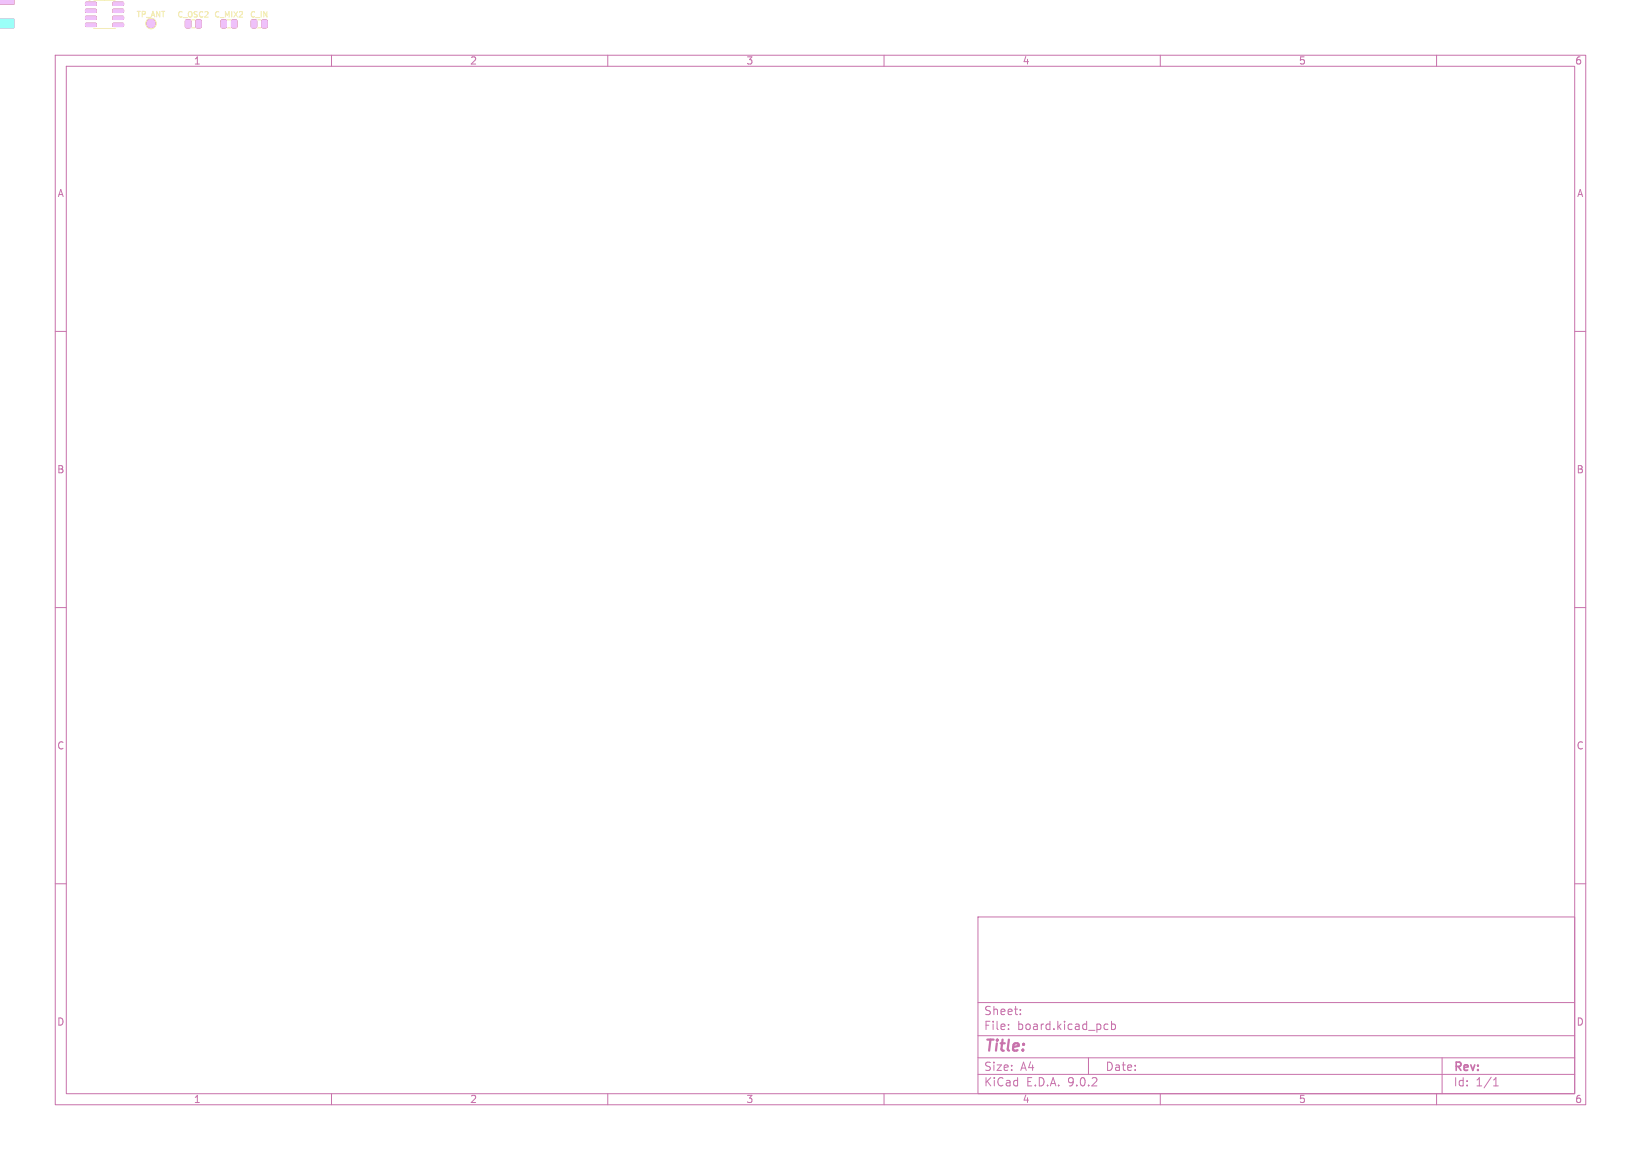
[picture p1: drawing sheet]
<svg xmlns="http://www.w3.org/2000/svg" width="297mm" height="210mm" viewBox="0 0 297 210" stroke-linecap="round" stroke-linejoin="round" font-family="sans-serif">
<defs><g id="words">
<text font-size="2.8" fill="#c872ab" x="178" y="190.9">Title:</text>
<g font-size="2.1" fill="#c872ab">
<text x="178" y="184">Sheet:</text>
<text x="178" y="186.7">File:</text>
<text x="184.1" y="186.7">board.kicad_pcb</text>
<text x="178" y="196.9">KiCad</text>
<text x="178" y="194.1">Size:</text>
<text x="184.7" y="194.1">A4</text>
<text x="185.7" y="196.9">E.D.A.</text>
<text x="193.3" y="196.9">9.0.2</text>
<text x="200" y="194.1">Date:</text>
<text x="263" y="194.3">Rev:</text>
<text x="263" y="196.9">Id:</text>
<text x="267.1" y="196.9">1/1</text>
</g>
<g font-size="1.8" fill="#c872ab">
<text x="35" y="11.9">1</text>
<text x="85" y="11.9">2</text>
<text x="135" y="11.9">3</text>
<text x="185" y="11.9">4</text>
<text x="235" y="11.9">5</text>
<text x="285" y="11.9">6</text>
<text x="10.3" y="35.9">A</text>
<text x="285.4" y="35.9">A</text>
<text x="10.3" y="85.9">B</text>
<text x="285.3" y="85.9">B</text>
<text x="10.3" y="135.9">C</text>
<text x="285.3" y="135.9">C</text>
<text x="10.3" y="185.9">D</text>
<text x="285.3" y="185.9">D</text>
<text x="35" y="199.9">1</text>
<text x="85" y="199.9">2</text>
<text x="135" y="199.9">3</text>
<text x="185" y="199.9">4</text>
<text x="235" y="199.9">5</text>
<text x="285" y="199.9">6</text>
</g>
<g font-size="1.4" fill="#f2eda1">
<text x="24.6" y="3.3">TP_ANT</text>
<text x="32" y="3.4">C_OSC2</text>
<text x="38.7" y="3.4">C_MIX2</text>
<text x="45.1" y="3.4">C_IN</text>
</g>
</g></defs>
<g fill="none" stroke="#c872ab" stroke-width=".18">
<path d="M10 10h277v190h-277zM12 12h273v186h-273zM60 10v2M110 10v2M160 10v2M210 10v2M260 10v2M10 60h2M285 60h2M10 110h2M285 110h2M10 160h2"/>
<path d="M177 166h108v32h-108zM285 160h2M60 198v2M110 198v2M160 198v2M177 194.5h108M177 191.5h108M177 187.5h108M177 181.5h108M182.5 186.3v.1M182.5 185.5v.1M184.7 183.6v.1"/>
<path d="M184.7 182.8v.1M197 191.5v3M200 186.3h.5M200 185.5h.5M201.2 185.5l.4-.1 .3 .3v.4l-.2 .2h-.5M201.2 184.9v1.5M210 198v2M260 198v2M261 191.5v6.5M270.3 196.6h.9M270.3 195.5l.4-.4v1.5"/>
</g>
<g fill="#c83434" stroke="#c83434" stroke-width=".18">
<path d="M15.5 .4h1.8l.1 .5-1.8 .1z"/>
<path d="M15.5 1.7h1.8l.1 .5-1.8 .1z"/>
<path d="M15.5 3l1.8-.1 .1 .5-1.8 .1z"/>
<path d="M15.5 4.2h1.8l.1 .5-1.8 .1z"/>
<path d="M20.5 4.2h1.8l.1 .5-1.9 .1z"/>
<path d="M20.5 3l1.8-.1 .1 .5-1.9 .1z"/>
<path d="M20.5 1.7h1.8l.1 .5-1.9 .1z"/>
<path d="M20.5 .4h1.8l.1 .5-1.9 .1z"/>
<path d="M-.1 -.1h2.6v.9h-2.6z"/>
<path d="M-.1 3.5h2.6v1.5h-2.6z"/>
<path d="M33.6 3.7l.7-.1 .2 .1v1.1l-.1 .2h-.6l-.2-.1z"/>
<path d="M35.5 3.7l.7-.1 .2 .1v1.1l-.1 .2h-.6l-.2-.1z"/>
<path d="M40.1 3.7l.6-.1 .3 .1v1.1l-.2 .2h-.6l-.2-.1z"/>
<path d="M42 3.7l.6-.1 .3 .1v1.1l-.2 .2h-.6l-.2-.1z"/>
<path d="M45.5 3.7l.7-.1 .2 .1 .1 1.1-.2 .2h-.6l-.2-.1z"/>
<path d="M47.4 3.7l.7-.1 .2 .1 .1 1.1-.2 .2h-.6l-.2-.1z"/>
<circle cx="27.3" cy="4.2" r=".75"/>
</g>
<path d="M-.1 3.5h2.6v1.5h-2.6z" fill="#4d7fc4" stroke="#4d7fc4" stroke-width=".18"/>
<g fill="none" stroke="#f2eda1" stroke-width=".18">
<path d="M17 0h3.9M17 5.2h3.9M34.7 5.1h.6M41.2 5.1h.5M46.7 5.1h.5"/>
<circle cx="27.3" cy="4.2" r=".95"/>
</g>
<path d="M16 -.1h.5l-.3 .2z" fill="#f2eda1" stroke="#f2eda1" stroke-width=".18"/>
<g fill="#efc1ff" stroke="#efc1ff" stroke-width=".18">
<path d="M15.5 .4h1.8l.1 .5-1.8 .1z"/>
<path d="M15.5 1.7h1.8l.1 .5-1.8 .1z"/>
<path d="M15.5 3l1.8-.1 .1 .5-1.8 .1z"/>
<path d="M15.5 4.2h1.8l.1 .5-1.8 .1z"/>
<path d="M20.5 4.2h1.8l.1 .5-1.9 .1z"/>
<path d="M20.5 3l1.8-.1 .1 .5-1.9 .1z"/>
<path d="M20.5 1.7h1.8l.1 .5-1.9 .1z"/>
<path d="M20.5 .4h1.8l.1 .5-1.9 .1z"/>
<path d="M-.1 -.1h2.6v.9h-2.6z"/>
<path d="M-.1 3.5h2.6v1.5h-2.6z"/>
<path d="M33.6 3.7l.7-.1 .2 .1v1.1l-.1 .2h-.6l-.2-.1z"/>
<path d="M35.5 3.7l.7-.1 .2 .1v1.1l-.1 .2h-.6l-.2-.1z"/>
<path d="M40.1 3.7l.6-.1 .3 .1v1.1l-.2 .2h-.6l-.2-.1z"/>
<path d="M42 3.7l.6-.1 .3 .1v1.1l-.2 .2h-.6l-.2-.1z"/>
<path d="M45.5 3.7l.7-.1 .2 .1 .1 1.1-.2 .2h-.6l-.2-.1z"/>
<path d="M47.4 3.7l.7-.1 .2 .1 .1 1.1-.2 .2h-.6l-.2-.1z"/>
<circle cx="27.3" cy="4.2" r=".75"/>
</g>
<path d="M-.1 3.5h2.6v1.5h-2.6z" fill="#9afff8" stroke="#9afff8" stroke-width=".18"/>
<use href="#words"/>
</svg>
